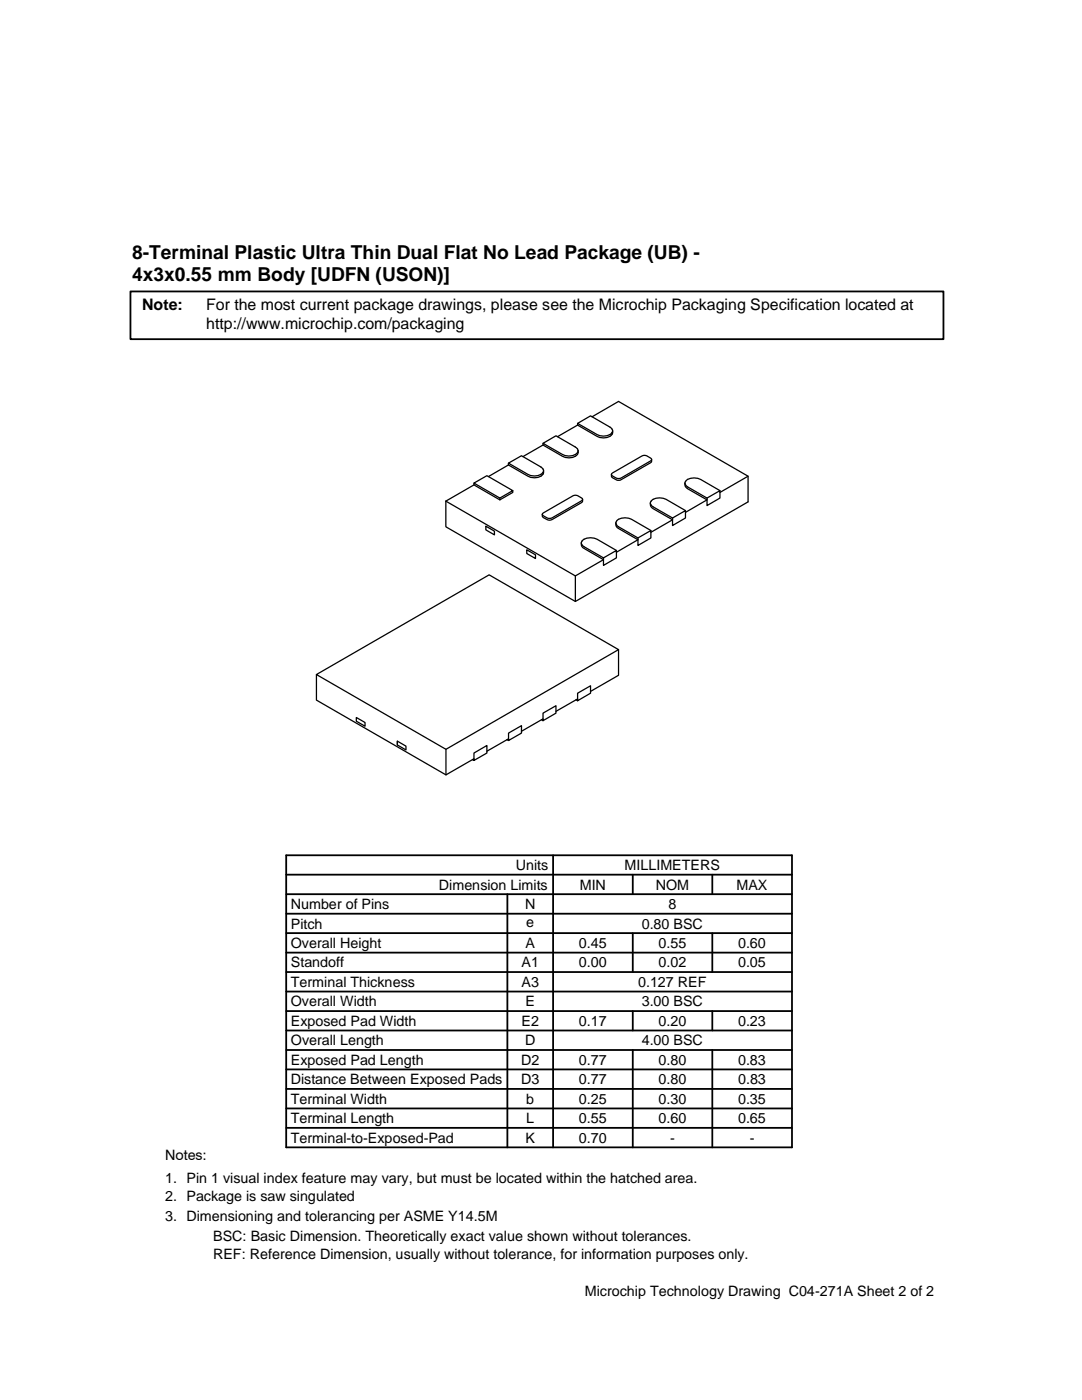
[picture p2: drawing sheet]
<svg xmlns="http://www.w3.org/2000/svg" width="216mm" height="279mm" viewBox="0 0 216 279" stroke-linecap="round" stroke-linejoin="round" font-family="sans-serif">
<defs><g id="words">
<g font-size="3.8">
<text x="26.4" y="51.7">8-Terminal Plastic Ultra Thin Dual Flat No Lead Package (UB) -</text>
<text x="26.4" y="56.1">4x3x0.55 mm Body [UDFN (USON)]</text>
</g>
<g font-size="3.2">
<text x="28.4" y="61.9">Note:</text>
<text x="41.1" y="61.9">For the most current package drawings, please see the Microchip Packaging Specification located at</text>
<text x="41.1" y="65.6">http://www.microchip.com/packaging</text>
</g>
<g font-size="2.9">
<text x="102.9" y="173.7">Units</text>
<text x="124.6" y="173.7">MILLIMETERS</text>
<text x="87.6" y="177.5">Dimension Limits</text>
<text x="115.7" y="177.5">MIN</text>
<text x="130.9" y="177.5">NOM</text>
<text x="147" y="177.5">MAX</text>
<text x="58" y="181.4">Number of Pins</text>
<text x="58" y="185.3">Pitch</text>
<text x="104.8" y="181.4">N</text>
<text x="105" y="185">e</text>
<text x="128" y="185.3">0.80 BSC</text>
<text x="133.4" y="181.4">8</text>
<text x="58" y="189.2">Overall Height</text>
<text x="104.8" y="189.2">A</text>
<text x="115.5" y="189.2">0.45</text>
<text x="131.4" y="189.2">0.55</text>
<text x="147.3" y="189.2">0.60</text>
<text x="58" y="197">Terminal Thickness</text>
<text x="58" y="193.1">Standoff</text>
<text x="104.1" y="193.1">A1</text>
<text x="104.1" y="197">A3</text>
<text x="115.5" y="193.1">0.00</text>
<text x="127.3" y="197">0.127 REF</text>
<text x="131.4" y="193.1">0.02</text>
<text x="147.3" y="193.1">0.05</text>
<text x="58" y="200.9">Overall Width</text>
<text x="104.8" y="200.9">E</text>
<text x="128" y="200.9">3.00 BSC</text>
<text x="58" y="208.6">Overall Length</text>
<text x="58" y="204.7">Exposed Pad Width</text>
<text x="104.1" y="204.7">E2</text>
<text x="104.8" y="208.6">D</text>
<text x="115.5" y="204.7">0.17</text>
<text x="128" y="208.6">4.00 BSC</text>
<text x="131.4" y="204.7">0.20</text>
<text x="147.3" y="204.7">0.23</text>
<text x="58" y="212.5">Exposed Pad Length</text>
<text x="104" y="212.5">D2</text>
<text x="115.5" y="212.5">0.77</text>
<text x="131.4" y="212.5">0.80</text>
<text x="147.3" y="212.5">0.83</text>
<text x="58" y="220.3">Terminal Width</text>
<text x="58" y="216.4">Distance Between Exposed Pads</text>
<text x="104" y="216.4">D3</text>
<text x="105" y="220.3">b</text>
<text x="115.5" y="216.4">0.77</text>
<text x="115.5" y="220.3">0.25</text>
<text x="131.4" y="220.3">0.30</text>
<text x="131.4" y="216.4">0.80</text>
<text x="147.3" y="220.3">0.35</text>
<text x="147.3" y="216.4">0.83</text>
<text x="58" y="224.2">Terminal Length</text>
<text x="105" y="224.2">L</text>
<text x="115.5" y="224.2">0.55</text>
<text x="131.4" y="224.2">0.60</text>
<text x="147.3" y="224.2">0.65</text>
<text x="32.9" y="231.4">Notes:</text>
<text x="58" y="228.1">Terminal-to-Exposed-Pad</text>
<text x="104.8" y="228.1">K</text>
<text x="115.5" y="228.1">0.70</text>
<text x="133.7" y="228.1">-</text>
<text x="149.6" y="228.1">-</text>
<text x="32.9" y="236">1. Pin 1 visual index feature may vary, but must be located within the hatched area.</text>
<text x="32.9" y="239.6">2. Package is saw singulated</text>
<text x="32.9" y="243.6">3. Dimensioning and tolerancing per ASME Y14.5M</text>
<text x="42.5" y="251.4">REF: Reference Dimension, usually without tolerance, for information purposes only.</text>
<text x="42.5" y="247.6">BSC: Basic Dimension. Theoretically exact value shown without tolerances.</text>
<text x="116.7" y="258.7">Microchip Technology Drawing C04-271A Sheet 2 of 2</text>
</g>
</g></defs>
<g fill="none" stroke="#000" stroke-width=".25">
<path d="M94.6 96.8l-5.6 3.2M94.6 96.4l2.6-1.5 5.1 3-2.6 1.5zM94.6 96.4v.4l5.1 3 2.6-1.5v-.4M99.7 99.4v.4M101.5 92.8l-4 2.3M101.5 92.4v.4l3.8 2.2a2.32 2.32 0 0 0 3.1-.5l.1-.6M101.5 92.4l2.6-1.4 3.8 2.2a.78 .78 0 0 1 .6 .7 .78 .78 0 0 1-.6 .8 2.78 2.78 0 0 1-2.6 0zM108.4 88.8l-4 2.3M108.4 88.5v.3l3.8 2.3a2.3 2.3 0 0 0 3.1-.6l.1-.5M108.4 88.5l2.5-1.5 3.9 2.2a.77 .77 0 0 1 .6 .8 .77 .77 0 0 1-.6 .7 2.78 2.78 0 0 1-2.6 0zM115.3 84.8l-4 2.3M115.3 84.5v.3l3.8 2.3a2.32 2.32 0 0 0 3.1-.6v-.5"/>
<path d="M115.3 84.5l2.5-1.5 3.9 2.2a.78 .78 0 0 1 .5 .8 .78 .78 0 0 1-.5 .7 2.78 2.78 0 0 1-2.6 0zM116.2 99.7v.5l-.2 .1-6.1 3.5a1.77 1.77 0 0 1-1.6-.7l-.1-.5M118.1 83.2l5.3-3.1 25.9 14.9v5.2l-34.5 19.8-25.8-14.9v-5.1M122 94.6l6.3-3.7a1.75 1.75 0 0 1 1.7 .7v.2l-.2 .2-6.1 3.5a1.75 1.75 0 0 1-1.7-.7zM130 91.7v.5l-.2 .2-6.1 3.4a1.75 1.75 0 0 1-1.7-.6v-.5M136.7 96.4v-.2a2.01 2.01 0 0 1 2.5-.7l4.5 2.4M136.7 96.4l.1 .4 .4 .4 3.9 2.2M136.7 96.4a.98 .98 0 0 0 .5 1.1l3.9 2.3-4.3 2.5M141.1 99.4l2.6-1.5v1.5l-2.6 1.5zM149.3 95l-5.6 3.3M89 100l25.8 14.9M96.9 105l1.8 1v.7l-1.8-1z"/>
<path d="M105.1 109.7l1.7 1v.8l-1.7-1zM108.3 102.5l6.2-3.6a1.79 1.79 0 0 1 1.7 .6v.3l-.2 .1-6.1 3.5a1.73 1.73 0 0 1-1.6-.6zM114.8 114.9v5.1M116 108.4v-.2a1.99 1.99 0 0 1 2.6-.8l4.4 2.5M116 108.4l.1 .3 .4 .4 3.9 2.2M116 108.4v.5l.3 .4 4.1 2.4-5.6 3.2M120.4 111.3l2.6-1.4v1.4l-2.6 1.5zM122.9 104.4v-.2a2.01 2.01 0 0 1 2.6-.8l4.4 2.5M122.9 104.4l.1 .4 .4 .3 3.9 2.3M122.9 104.4v.5l.3 .4 4.1 2.4-4.3 2.5M127.3 107.4l2.6-1.5v1.5l-2.6 1.5zM129.8 100.4v-.2a1.99 1.99 0 0 1 2.5-.8l4.5 2.5"/>
<path d="M129.8 100.4l.1 .4 .4 .4 3.9 2.2M129.8 100.4v.5l.3 .4 4.1 2.4-4.3 2.5M134.2 103.4l2.6-1.5v1.5l-2.6 1.5zM63.1 134.6v5.1l25.9 14.9 5.6-3.2M63.1 134.6l34.5-19.9 25.8 14.9-34.4 19.9zM114.9 139.7l.4 .1 2.5-1.5v-1.4l-2.5 1.4v1.5M115.3 139.5l-4.4 2.5M123.4 129.6v5.2l-5.6 3.2M71.1 143.2l1.7 1v.7l-1.7-1zM79.3 147.9v.8M79.3 147.9l1.7 1v.8l-1.7-1zM89 149.5v5.1"/>
<path d="M94.3 151.6l.3 .2 2.6-1.5v-1.5l-2.6 1.5v1.5M101.2 147.6l.3 .2 2.6-1.5v-1.5l-2.6 1.5v1.5M101.5 147.4l-4.3 2.5M108.1 143.6l.3 .2 2.5-1.5v-1.5l-2.5 1.5v1.5M108.4 143.5l-4.3 2.4"/>
</g>
<g fill="none" stroke="#000" stroke-width=".36">
<path d="M26 58.2h162.3v9.5h-162.3zM57.1 178.5h100.9M57.1 174.6h100.9M57.1 170.7h100.9v58.3h-100.9zM101.2 178.5v50.5M110.4 170.7v58.3M126.3 174.6v3.9M142.1 174.6v3.9M57.1 190.1h100.9M57.1 186.2h100.9M57.1 182.4h100.9M57.1 197.9h100.9"/>
<path d="M57.1 194h100.9M126.3 186.2v7.8M142.1 186.2v7.8M57.1 201.8h100.9M57.1 209.5h100.9M57.1 205.7h100.9M57.1 217.3h100.9M57.1 213.4h100.9M126.3 201.8v3.9M126.3 209.5v19.5M142.1 201.8v3.9M142.1 209.5v19.5"/>
<path d="M57.1 221.2h100.9M57.1 225.1h100.9"/>
</g>
<use href="#words"/>
</svg>
